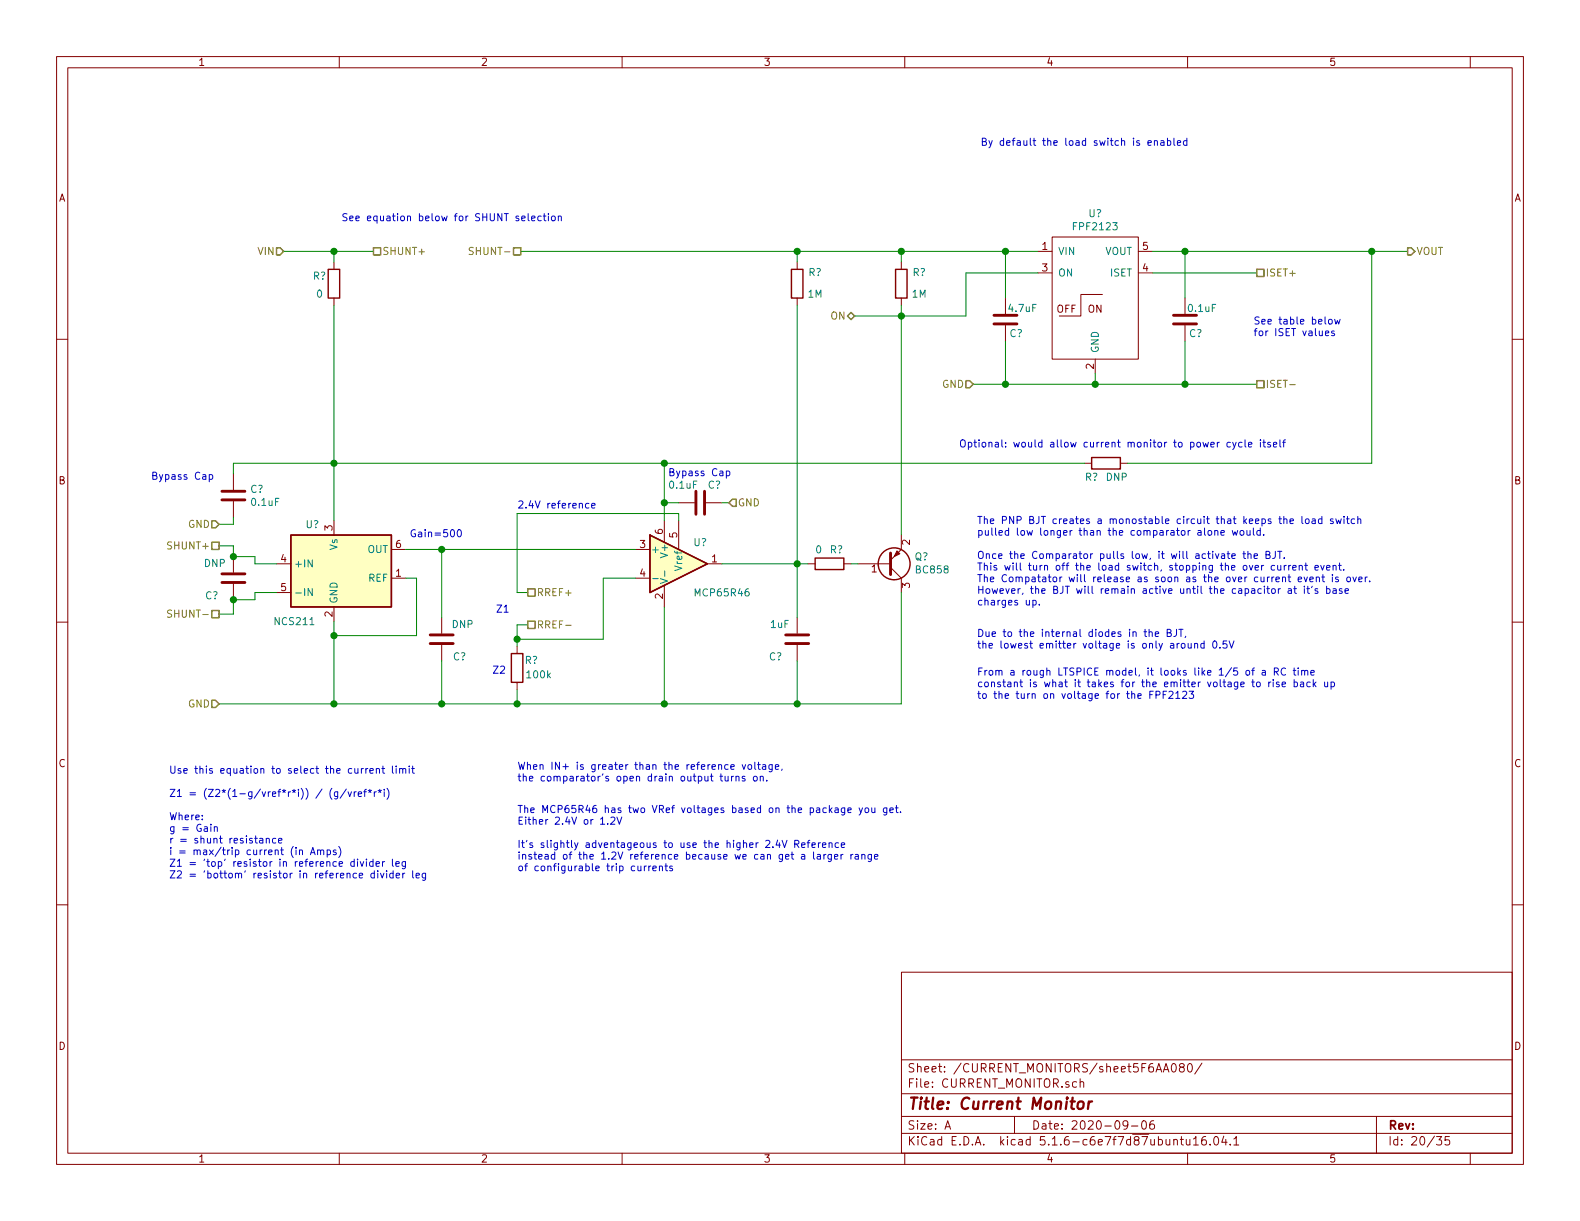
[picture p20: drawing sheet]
<svg xmlns="http://www.w3.org/2000/svg" width="279mm" height="216mm" viewBox="0 0 279 216" stroke-linecap="round" stroke-linejoin="round" font-family="sans-serif">
<defs><g id="words">
<text font-size="2.8" fill="#840000" x="160.4" y="196.2">Title: Current Monitor</text>
<g font-size="2.1" fill="#840000">
<text x="160.4" y="189.6">Sheet: /CURRENT_MONITORS/sheet5F6AA080/</text>
<text x="160.4" y="192.3">File: CURRENT_MONITOR.sch</text>
<text x="160.4" y="202.5">KiCad E.D.A. kicad 5.1.6-c6e7f7d87ubuntu16.04.1</text>
<text x="160.4" y="199.7">Size: A</text>
<text x="182.4" y="199.7">Date: 2020-09-06</text>
<text x="245.4" y="199.7">Rev:</text>
<text x="245.4" y="202.5">Id: 20/35</text>
</g>
<g font-size="1.8" fill="#840000">
<text x="35" y="11.6">1</text>
<text x="85" y="11.6">2</text>
<text x="135" y="11.6">3</text>
<text x="185" y="11.6">4</text>
<text x="235" y="11.6">5</text>
<text x="10.4" y="35.6">A</text>
<text x="267.8" y="35.6">A</text>
<text x="184.3" y="44.2">1</text>
<text x="202.1" y="44.2">5</text>
<text x="184.3" y="48">3</text>
<text x="202.1" y="48">4</text>
<text x="186.8" y="55.3">OFF</text>
<text x="192.4" y="55.3">ON</text>
<text x="193.4" y="65.3" transform="rotate(-90 193.4 65.3)">2</text>
<text x="10.4" y="85.6">B</text>
<text x="267.8" y="85.6">B</text>
<text x="58.8" y="93.8" transform="rotate(-90 58.8 93.8)">3</text>
<text x="117.2" y="94.5" transform="rotate(-90 117.2 94.5)">6</text>
<text x="119.8" y="95.1" transform="rotate(-90 119.8 95.1)">5</text>
<text x="49.7" y="99.4">4</text>
<text x="70" y="102">1</text>
<text x="70" y="96.9">6</text>
<text x="113.2" y="96.9">3</text>
<text x="113.2" y="102">4</text>
<text x="125.9" y="99.4">1</text>
<text x="154.1" y="101.2">1</text>
<text x="160.9" y="96.4" transform="rotate(-90 160.9 96.4)">2</text>
<text x="49.7" y="104.5">5</text>
<text x="117.2" y="105.9" transform="rotate(-90 117.2 105.9)">2</text>
<text x="160.9" y="104" transform="rotate(-90 160.9 104)">3</text>
<text x="58.8" y="109.1" transform="rotate(-90 58.8 109.1)">2</text>
<text x="10.4" y="135.6">C</text>
<text x="267.8" y="135.6">C</text>
<text x="10.4" y="185.6">D</text>
<text x="267.8" y="185.6">D</text>
<text x="35" y="205.5">1</text>
<text x="85" y="205.5">2</text>
<text x="135" y="205.5">3</text>
<text x="185" y="205.5">4</text>
<text x="235" y="205.5">5</text>
</g>
<g font-size="1.8" fill="#0000c2">
<text x="173.4" y="25.8">By default the load switch is enabled</text>
<text x="60.3" y="39.1">See equation below for SHUNT selection</text>
<text x="221.6" y="57.4">See table below</text>
<text x="221.6" y="59.4">for ISET values</text>
<text x="169.5" y="79.1">Optional: would allow current monitor to power cycle itself</text>
<text x="26.7" y="84.8">Bypass Cap</text>
<text x="91.4" y="89.9">2.4V reference</text>
<text x="118.1" y="84.2">Bypass Cap</text>
<text x="72.4" y="95">Gain=500</text>
<text x="172.7" y="92.7">The PNP BJT creates a monostable circuit that keeps the load switch</text>
<text x="172.7" y="94.7">pulled low longer than the comparator alone would.</text>
<text x="172.7" y="98.8">Once the Comparator pulls low, it will activate the BJT.</text>
<text x="172.7" y="100.9">This will turn off the load switch, stopping the over current event.</text>
<text x="172.7" y="102.9">The Compatator will release as soon as the over current event is over.</text>
<text x="172.7" y="105">However, the BJT will remain active until the capacitor at it's base</text>
<text x="172.7" y="107.1">charges up.</text>
<text x="87.6" y="108.3">Z1</text>
<text x="172.7" y="112.6">Due to the internal diodes in the BJT,</text>
<text x="87" y="119.1">Z2</text>
<text x="172.7" y="119.5">From a rough LTSPICE model, it looks like 1/5 of a RC time</text>
<text x="172.7" y="114.7">the lowest emitter voltage is only around 0.5V</text>
<text x="172.7" y="121.5">constant is what it takes for the emitter voltage to rise back up</text>
<text x="172.7" y="123.6">to the turn on voltage for the FPF2123</text>
<text x="29.8" y="136.8">Use this equation to select the current limit</text>
<text x="91.4" y="136.1">When IN+ is greater than the reference voltage,</text>
<text x="29.8" y="140.9">Z1 = (Z2*(1-g/vref*r*i)) / (g/vref*r*i)</text>
<text x="91.4" y="143.8">The MCP65R46 has two VRef voltages based on the package you get.</text>
<text x="91.4" y="138.2">the comparator's open drain output turns on.</text>
<text x="29.8" y="145">Where:</text>
<text x="29.8" y="147.1">g = Gain</text>
<text x="29.8" y="149.1">r = shunt resistance</text>
<text x="91.4" y="145.8">Either 2.4V or 1.2V</text>
<text x="91.4" y="149.9">It's slightly adventageous to use the higher 2.4V Reference</text>
<text x="29.8" y="151.2">i = max/trip current (in Amps)</text>
<text x="29.8" y="153.3">Z1 = 'top' resistor in reference divider leg</text>
<text x="29.8" y="155.3">Z2 = 'bottom' resistor in reference divider leg</text>
<text x="91.4" y="152">instead of the 1.2V reference because we can get a larger range</text>
<text x="91.4" y="154.1">of configurable trip currents</text>
</g>
<g font-size="1.8" fill="#008484">
<text x="190" y="40.7">FPF2123</text>
<text x="192.5" y="38.4">U?</text>
<text x="187.1" y="45.1">VIN</text>
<text x="195.4" y="45.1">VOUT</text>
<text x="55.3" y="49.5">R?</text>
<text x="56" y="52.6">0</text>
<text x="142.9" y="52.6">1M</text>
<text x="143" y="48.8">R?</text>
<text x="161.3" y="52.6">1M</text>
<text x="161.4" y="48.8">R?</text>
<text x="187.1" y="48.9">ON</text>
<text x="196.3" y="48.9">ISET</text>
<text x="178.5" y="55.2">4.7uF</text>
<text x="178.5" y="59.6">C?</text>
<text x="210.2" y="55.2">0.1uF</text>
<text x="210.3" y="59.6">C?</text>
<text x="194.3" y="62.5" transform="rotate(-90 194.3 62.5)">GND</text>
<text x="44.3" y="87.1">C?</text>
<text x="44.6" y="89.5">0.1uF</text>
<text x="118.5" y="86.4">0.1uF</text>
<text x="125.2" y="86.4">C?</text>
<text x="191.9" y="85">R?</text>
<text x="195.6" y="85">DNP</text>
<text x="54.1" y="93.4">U?</text>
<text x="36.1" y="100.3">DNP</text>
<text x="51.9" y="100.3">+IN</text>
<text x="59.7" y="97.3" transform="rotate(-90 59.7 97.3)">Vs</text>
<text x="65" y="97.8">OUT</text>
<text x="115.1" y="97.8">+</text>
<text x="118.1" y="98.2" transform="rotate(-90 118.1 98.2)">V+</text>
<text x="120.6" y="100.7" transform="rotate(-90 120.6 100.7)">Vref</text>
<text x="122.7" y="96.6">U?</text>
<text x="144.3" y="97.8">0</text>
<text x="146.8" y="97.8">R?</text>
<text x="161.7" y="99.1">Q?</text>
<text x="162.1" y="101.4">BC858</text>
<text x="36.3" y="106">C?</text>
<text x="51.9" y="105.4">-IN</text>
<text x="59.7" y="106.8" transform="rotate(-90 59.7 106.8)">GND</text>
<text x="65.2" y="102.9">REF</text>
<text x="123.1" y="105.5">MCP65R46</text>
<text x="48.7" y="110.5">NCS211</text>
<text x="80" y="111">DNP</text>
<text x="136.3" y="111">1uF</text>
<text x="80.1" y="116.8">C?</text>
<text x="92.8" y="117.4">R?</text>
<text x="93.3" y="119.9">100k</text>
<text x="136" y="116.8">C?</text>
</g>
<g font-size="1.8" fill="#848400">
<text x="45.7" y="45.1">VIN</text>
<text x="67.6" y="45.1">SHUNT+</text>
<text x="83.9" y="45.1">SHUNT-</text>
<text x="250.4" y="45.1">VOUT</text>
<text x="223.8" y="48.9">ISET+</text>
<text x="147" y="56.5">ON</text>
<text x="166.6" y="68.6">GND</text>
<text x="223.8" y="68.6">ISET-</text>
<text x="130.4" y="89.5">GND</text>
<text x="33.3" y="93.3">GND</text>
<text x="30.1" y="97.2">SHUNT+</text>
<text x="94.9" y="105.4">RREF+</text>
<text x="30.5" y="109.2">SHUNT-</text>
<text x="94.9" y="111.1">RREF-</text>
<text x="33.3" y="125.1">GND</text>
</g>
</g></defs>
<g fill="none" stroke="#840000" stroke-width=".18">
<path d="M10 10h259.4v195.9h-259.4zM12 12h255.4v191.9h-255.4zM60 10v2M110 10v2M160 10v2M210 10v2M260 10v2M10 60h2M59.1 46.4v1.2M59.1 52.7v1.3M141 46.4v1.2M141 52.7v1.3"/>
<path d="M159.4 46.4v1.2M159.4 52.7v1.3M177.8 52.7v2.8M177.8 57.5v2.8M183.5 44.5h2.6M183.5 48.3h2.6M186.1 41.9h15.2v21.6h-15.2zM194.9 52.1h-3.8v3.8h-3.8M201.3 44.5h2.5M201.3 48.3h2.5M209.5 52.7v2.8M209.5 57.5v2.8"/>
<path d="M267.4 60h2M193.7 63.5v2.5M41.3 83.8v2.8M41.3 88.6v2.8M41.3 98.4v2.8M48.9 99.7h2.5M59.1 92.1v2.5M69.2 97.2h2.6M112.4 97.2h2.5M117.5 92.1v3.8M120 92.1v5.1M120 88.9h2.8"/>
<path d="M124.8 88.9h2.8M125.1 99.7h2.5M142.9 99.7h1.2M149.2 99.7h1.3M151.8 99.7h5.7M159.4 94.6v2.6l-1.9 1.9M191.8 81.9h1.2M198.1 81.9h1.3M10 110h2M41.3 103.3v2.7M48.9 104.8h2.5M59.1 107.3v2.6"/>
<path d="M69.2 102.2h2.6M78.1 109.2v2.8M78.1 114v2.8M91.4 114.3v1.3M112.4 102.2h2.5M117.5 103.5v3.8M141 109.2v2.8M141 114v2.8M157.5 100.3l1.9 1.9v2.6M267.4 110h2M91.4 120.7v1.2M10 160h2"/>
<path d="M267.4 160h2M159.4 171.9h108v32h-108zM159.4 197.4h108M159.4 193.4h108M159.4 187.4h108M167.1 199.7l.5-1.5 .5 1.5M167.2 199.2h.8M179.4 197.4v3M191 191.4l.2-.1h.4v1M191 190.8v1.5M199.4 198.8l-.1 .2a.48 .48 0 0 1-.6 0v-.7a.48 .48 0 0 1 .6-.1l.1 .1a1.19 1.19 0 0 1-.2 1.3l-.5 .1M200.1 199.1h1.1"/>
<path d="M202 198.3l.4-.1a.94 .94 0 0 1 0 1.5 .82 .82 0 0 1-.4-1.4zM204 198.2a.59 .59 0 0 0-.7 .6l.1 .7 .2 .2 .5-.2 .1-.5-.2-.2h-.4l-.3 .2M207.3 188.1h.2a.8 .8 0 0 1 .5 .7 .8 .8 0 0 1-.5 .8 1 1 0 0 1-.2-1.5zM208.8 188.7l-.2-.3v-.2l.2-.1h.5l.1 .2-.1 .3-.6 .2a.48 .48 0 0 0-.1 .6l.2 .2 .5-.2a.48 .48 0 0 0-.2-.7M210.1 188.2l.2-.1a.81 .81 0 0 1 .6 .6 .81 .81 0 0 1-.3 .8l-.1 .1a.79 .79 0 0 1-.4-1.4zM212.5 188l-1.2 1.9M243.4 197.4v6.5M60 203.9v2M110 203.9v2M159.4 200.4h108M160 203.9v2M207.6 201.6l.2-.1h.3l.1 1"/>
<path d="M208.7 201.5h.6M208.9 201v1.3l.4 .2M209.8 201.5l.1 .9 .3 .1 .2-.2M210 203.9v2M210.4 201.5v1M211 201.4l.5-.4v1.5M211 202.5h.9M213.2 201a.59 .59 0 0 0-.7 .6v.7l.3 .2 .5-.2v-.5l-.1-.2-.4-.1-.3 .3M214 202.3v.2M214.8 201h.2a.8 .8 0 0 1 .5 .7 .8 .8 0 0 1-.5 .8 1 1 0 0 1-.2-1.5zM216.4 200.9l-.3 1.1h.9M216.8 201.5v1"/>
<path d="M217.6 202.3v.2M218.2 201.4l.4-.4v1.5M218.2 202.5h.8M254 201h.9l-.4 .5 .4 .2v.6l-.2 .2-.7-.2M256.3 201h-.7l-.1 .7 .2-.2 .5 .1 .2 .2-.1 .5-.2 .2-.6-.2M260 203.9v2"/>
</g>
<path d="M190.7 194.9a.53 .53 0 0 1 .5-.2 .53 .53 0 0 1 .4 .4v.6a.54 .54 0 0 1-.6 .4 .54 .54 0 0 1-.5-.4zM192.6 194.8l-.2 1.3M193.1 194.8a.54 .54 0 0 0-.6 .3" fill="none" stroke="#840000" stroke-width=".41"/>
<g fill="#ffffc2" stroke="#ffffc2" stroke-width=".18">
<path d="M114.9 94.6l10.2 5.1-10.2 5.1z"/>
<path d="M51.4 94.6h17.8v12.7h-17.8z"/>
</g>
<g fill="none" stroke="#840000" stroke-width=".25">
<path d="M58 47.6h2.1v5.1h-2.1zM140 47.6h2v5.1h-2zM158.4 47.6h2v5.1h-2zM51.4 94.6h17.8v12.7h-17.8zM114.9 94.6l10.2 5.1-10.2 5.1zM144.1 98.7h5.1v2h-5.1zM193 80.9h5.1v2h-5.1zM90.4 115.6h2.1v5.1h-2.1z"/>
<circle cx="158.1" cy="99.7" r="2.82"/>
</g>
<path d="M55.2 104.1v1.2l-.7-1.2v1.2M115.4 102.3h1M116.8 102.3l1.2 .4-1.2 .5M117.6 100.9v1" fill="none" stroke="#008484" stroke-width=".18"/>
<g fill="none" stroke="#840000" stroke-width=".51">
<path d="M175.8 55.8h4M175.8 57.3h4M207.5 55.8h4.1M207.5 57.3h4.1M39.2 88.4h4.1M39.2 86.9h4.1M123.1 86.9v4M124.6 86.9v4M157.5 97.8v3.8M39.2 101.5h4.1M39.2 103h4.1M76.1 112.3h4"/>
<path d="M76.1 113.8h4M138.9 112.3h4.1M138.9 113.8h4.1"/>
</g>
<path d="M158.6 97.4l.5 .5-1 .5z" fill="#840000" stroke="#840000" stroke-width=".18"/>
<g fill="none" stroke="#008400" stroke-width=".18">
<path d="M50.2 44.5h15.8M59.1 44.5v1.9M59.1 54v38.1M92.1 44.5h91.4M141 44.5v1.9M141 54v55.2M159.4 44.5v1.9M159.4 54v40.6M177.8 44.5v8.2M183.5 48.3h-12.7v7.6h-19.7M203.8 44.5h45.1M203.8 48.3h18.4"/>
<path d="M209.5 44.5v8.2M242.6 44.5v37.4h-43.2M172.1 67.9h50.1M177.8 60.3v7.6M193.7 66v1.9M209.5 60.3v7.6M38.7 96.5h2.6v1.9h3.8v1.3h3.8M41.3 91.4v1.3h-2.6M71.8 97.2h40.6M78.1 97.2v12M117.5 81.9v10.2M117.5 88.9h2.5"/>
<path d="M120 92.1v-1.3h-28.6v14h1.9M127.6 99.7h15.3M127.6 88.9h1.3M150.5 99.7h1.3M191.8 81.9h-150.5v1.9M48.9 104.8h-3.8v1.2h-3.8v2.6h-2.6M59.1 109.9v14.6M71.8 102.2h1.9v10.2h-14.6M78.1 116.8v7.7M93.3 110.5h-1.9v3.8M112.4 102.2h-5.7v10.8h-15.3M117.5 107.3v17.2"/>
<path d="M141 116.8v7.7M159.4 104.8v19.7h-120.7M91.4 121.9v2.6"/>
</g>
<g fill="none" stroke="#848400" stroke-width=".25">
<path d="M48.9 43.8h.6l.7 .7-.7 .6h-.6zM66 43.8h1.3v1.3h-1.3zM90.8 43.8h1.3v1.3h-1.3zM149.9 55.9l.6-.7 .6 .7-.6 .6zM222.2 47.6h1.3v1.3h-1.3zM248.9 43.8h.7l.6 .7-.6 .6h-.7zM170.8 67.3h.6l.7 .6-.7 .7h-.6zM222.2 67.3h1.3v1.3h-1.3zM37.5 95.9h1.2v1.3h-1.2zM37.5 92.1h.6l.6 .6-.6 .6h-.6zM128.9 88.9l.6-.6h.7v1.2h-.7zM37.5 108h1.2v1.2h-1.2z"/>
<path d="M93.3 104.1h1.3v1.3h-1.3zM93.3 109.9h1.3v1.2h-1.3zM37.5 123.8h.6l.6 .7-.6 .6h-.6z"/>
</g>
<path d="M83.7 43.8l-.5-.1-.2 .2v.2l.1 .2 .5 .2 .1 .3-.3 .2h-.4M228.1 68h.9M30.4 108l-.5-.1-.2 .1-.1 .2 .1 .2 .5 .2 .2 .3-.3 .2h-.5M100 110.6h1" fill="none" stroke="#848400" stroke-width=".18"/>
<g fill="none" stroke="#0000c2" stroke-width=".18">
<path d="M93.4 37.8v1.1l.2 .1M94 38.6l.6-.1v-.2l-.4-.1-.2 .2 .1 .6h.5M95.7 38.3l-.3-.1-.3 .2 .1 .6h.5M96.1 38.2h.4M96.2 37.8v1.1l.3 .1M97 37.8v.1M97 38.2v.8M97.6 38.3l.3-.1 .3 .2-.1 .6h-.3l-.3-.2zM98.7 38.3l.2-.1 .3 .1 .1 .7M98.7 38.2v.8M203 25.3l.6-.1-.1-.3h-.3l-.2 .1v.7h.5M204.1 25l.2-.1h.3l.1 .8"/>
<path d="M204.1 24.9v.8M205.3 24.9h.5v.8M205.8 25.2h-.4l-.2 .2 .1 .3h.5M206.5 24.9h.3l.2 .2-.1 .6h-.4M206.5 24.4v1.3M207.6 24.4v1.1l.2 .2M208.2 25.3l.6-.1-.1-.3h-.3l-.2 .1 .1 .7h.4M209.9 24.9h-.4l-.2 .2 .1 .6h.5M209.9 24.4v1.3M234.4 58.9l.6-.1-.1-.2-.3-.1-.2 .2v.6h.5M235 56.6l.2-.1 .3 .1 .1 .5-.1 .2h-.3l-.2-.1zM235.9 58.6l-.2-.1-.2 .2v.2l.4 .1v.3h-.4"/>
<path d="M236 56.5l.2 .8 .3-.6 .2 .6 .3-.8M215.3 78.2v.8M215.6 78.2l-.3 .2M217.6 78.3l-.4-.1-.2 .2 .1 .6h.5M218 78.2l.3 .8M218.6 78.2l-.4 1.1-.2 .2M219.6 78.3l-.3-.1-.3 .2 .2 .6h.4M220.2 77.8v1.1l.1 .1M220.8 78.6l.6-.1-.1-.2-.3-.1-.2 .2v.6h.5M222.9 77.8v.1M222.9 78.2v.8M223.3 78.2h.5"/>
<path d="M223.5 77.8v1.1l.3 .1M224.6 78.3l-.3-.1-.1 .2v.2l.4 .1v.3h-.4M225.2 78.6l.6-.1-.1-.2-.3-.1-.2 .2v.6h.5M226.3 77.8v1.1l.2 .1M226.8 78.2h.5M227.3 77.8l-.3 .2v1M37 84l.4-.1 .2 .3-.1 .5h-.5M37 83.9v1.3M81 93.8l.2-.2a.67 .67 0 0 1 .4 .7 .67 .67 0 0 1-.4 .6l-.4-.5zM104.1 89.1l-.3-.1-.3 .2 .2 .6h.4M104.6 89.4l.6-.1v-.2l-.4-.1-.2 .2 .1 .6h.5M128.4 83.3h.4l.3 .2-.2 .6h-.5"/>
<path d="M128.4 83.3v1.3M213.7 93.9l.3-.1 .3 .2-.2 .6h-.3l-.1-.1zM214.8 93.9l.2-.1 .3 .1 .1 .7M214.8 93.8v.8M215.9 94.2l.6-.1v-.2l-.4-.1-.2 .2 .1 .6h.5M216 98h.5l.1 .8M216.6 98.2l-.4 .1-.2 .2v.2h.6M217 97.9h.5M217.2 97.5v1.1l.3 .2M217.8 98.3l.6-.1v-.2l-.4-.1-.2 .2 .1 .6h.5M217.9 93.8l.2 .8 .3-.6 .2 .6 .3-.8M219.4 93.9l.3-.1 .3 .2-.2 .6h-.3l-.2-.2z"/>
<path d="M219.8 97.9h.5M220 97.5v1.1l.3 .2M220.5 93.8v.8h.4l.2-.1M220.7 98l.2-.1 .3 .1v.8M220.7 97.5v1.3M221.1 93.8v.8M221.6 93.4v1.1l.2 .1M221.8 98.3l.6-.1-.1-.2-.4-.1-.1 .2v.6h.5M222.9 93.9l-.4-.1-.3 .2 .2 .6h.5M222.9 93.4v1.2M223.5 94.5v.1M223.9 98.1l.5-.1 .2-.2-.1-.2-.6-.1v1.3h.5l.2-.2v-.3l-.3-.2"/>
<path d="M225.5 97.5v.9a.39 .39 0 0 1-.5 .4M225.9 100l.1 .8h.3l.2-.1M225.9 97.5h.8M226.3 97.5v1.3M226.5 100v.8M227 91.9l.2-.2 .3 .1 .1 .8M227.1 98.6v.2M227.1 100v.8M227.5 100h-.3l-.1 .2M227.9 100v.8M228.1 92.2l.6-.2v-.2l-.4-.1-.2 .2 .1 .6h.5M228.2 100h-.2l-.1 .2"/>
<path d="M229.7 100v.8M230.2 91.3v1.1l.2 .2M230.7 100h.5M230.9 99.5v1.1l.3 .2M231 91.8l.3-.1 .1 .2v.6l-.3 .1-.3-.2zM232.1 91.8h.4l.1 .8M232.6 92l-.4 .1-.2 .2 .1 .2h.5M233.6 100l.3 .8 .3-.8M233.8 91.8l-.4-.1-.3 .3 .1 .5h.6M233.8 91.3v1.3M235.7 91.8l-.3-.1-.1 .2v.2l.4 .1v.3h-.4M235.7 100v.8"/>
<path d="M236.2 91.7l.3 .9 .2-.6 .3 .6 .2-.9M236.7 100h.5M236.9 99.5v1.1l.3 .2M237.7 91.3v.1M237.7 91.7v.9M238.1 91.7h.5M238.3 91.3v1.1l.3 .2M239.5 91.8l-.3-.1-.3 .3 .2 .5h.4M240.1 91.9l.2-.2 .3 .1v.8M240.1 91.3v1.3M182.7 106.2l.3-.1 .2 .3-.1 .5h-.4M182.7 106.1v1.3"/>
<path d="M183.8 106.9v.1M202.3 111.7h.5M202.5 111.3v1.1l.3 .1M203.2 111.8l.2-.1 .3 .1 .1 .7M203.2 111.3v1.2M204.3 112.1l.6-.1-.1-.2-.3-.1-.2 .2v.6h.5M206.4 111.9l.6-.1 .1-.2-.1-.2-.6-.1v1.2h.5l.2-.1v-.3l-.3-.2M208.1 111.3v.9l-.3 .3h-.2M208.5 111.3h.7M208.8 111.3v1.2M208.9 113.9l.2-.1 .4 .1v.5l-.1 .2h-.3l-.2-.1zM209.7 112.5l-.2 .2"/>
<path d="M210.1 113.8l.1 .8h.3l.1-.1M210.6 113.8v.8M211.3 113.9l.1-.1h.3l.1 .8M211.3 113.8v.8M212.9 113.8h-.3l-.3 .2 .1 .6h.5M212.9 113.3v1.3M214.6 113.5l.2-.2a.67 .67 0 0 1 .4 .7 .67 .67 0 0 1-.4 .6l-.3-.2v-.3zM215.7 114.5v.1M216.9 113.3h-.6v.6l.2-.1 .4 .1v.6l-.2 .1-.4-.1M217.3 113.3l.5 1.3 .4-1.3M220.4 118.7l.1-.2 .4 .2 .1 .5-.1 .1-.4 .1-.1-.1zM221.3 118.5h.5"/>
<path d="M221.8 118.1l-.3 .2v1.1M223.2 118.6h.5l.1 .8M223.8 118.8l-.5 .1-.1 .2v.2h.6M225 104.1h.3l.2 .2-.1 .6h-.3l-.2-.1zM225.3 118.8l.7-.1v-.5l-.2-.1h-.5v1.3M225.4 100h-.4l-.2 .2 .1 .6h.5M225.6 118.8l.5 .6M226.1 104.1v.8M226.4 104.1l-.3 .2M227.3 118.2a.6 .6 0 0 0-.8 .5 .6 .6 0 0 0 .6 .7l.2-.1M227.8 102h.4M227.8 104.1h.5l.1 .8"/>
<path d="M227.9 101.6v1.1l.3 .2M228.4 104.4h-.5l-.1 .2v.3h.6M228.6 100.4l.6-.1v-.3h-.4l-.2 .2 .1 .6h.5M228.7 118.5h.5M228.8 104.1h.5M228.9 118.1v1.1l.3 .2M229 103.7v1l.3 .2M229.6 102.4l.6-.1-.1-.2-.4-.1-.1 .2v.6h.5M229.6 118.1v.1M229.6 118.5v.9M229.7 100.1l.2-.1h.3l.1 .8M230.2 118.7l.2-.2 .3 .1v.8"/>
<path d="M230.2 118.5v.9M230.6 102l.3 .9 .3-.9M230.7 103.7v.1M230.7 104.1v.8M230.7 118.7l.2-.2 .3 .1 .1 .8M231.1 104.1h.5M231.3 103.7v1l.3 .2M231.6 102.4l.6-.1v-.2l-.4-.1-.2 .2 .1 .6h.5M231.8 118.9l.6-.1v-.2l-.4-.1-.2 .2 .1 .6h.5M232.1 103.7l-.2 .2M232.5 100.4l.6-.1v-.3h-.4l-.2 .2 .1 .6h.5M232.8 102.2l.2-.2 .2 .1 .1 .8"/>
<path d="M232.8 102v.9M233 104.1h-.3l-.2 .2 .1 .1 .4 .2v.3h-.5M233.7 102h.5M233.9 101.6v1.1l.3 .2M234.6 100.4l.6-.1-.1-.3h-.3l-.2 .2v.6h.5M234.6 104.1h.3l.3 .2-.1 .6h-.5M234.6 103.7v1.2M235.6 101.6v.1M235.6 102v.9M235.7 100.1l.2-.1h.3l.1 .8M235.7 104.1h.5l.1 .8M236.3 104.4h-.4l-.2 .2v.3h.6"/>
<path d="M236.7 102.1l-.4-.1-.1 .2v.2l.5 .1v.3h-.5M237.3 104.1h-.3l-.2 .2 .1 .1 .4 .2v.3h-.5M237.6 100.7v.1M237.8 104.5l.7-.1-.1-.3h-.4l-.2 .2 .1 .6h.5M238.3 102.1l.3-.1 .2 .2-.1 .6-.3 .1-.2-.3zM239.2 102l.3 .9 .4-.9M240.3 102.4l.6-.1-.1-.2-.3-.1-.2 .2v.6h.5M241.4 102v.9M241.8 102l-.4 .3M242.2 102.7v.2M58.7 139.4a1.47 1.47 0 0 0 0 1.9M61.2 139.5l-1.1 1.6"/>
<path d="M63.9 135.9v.8M64.3 135.9h-.3l-.1 .2M64.7 135.9v.8M64.8 139.6l-.3 .2v1M65 135.9h-.2l-.1 .2M65.1 139.8l.3 .1 .3-.1M65.4 136.3l.6-.1v-.3h-.4l-.2 .2 .1 .6h.5M65.4 139.6v.3M66.5 136l.3-.1h.2l.1 .8M66.5 135.9v.8M66.9 139.8l.3 .1 .3-.1M67.2 139.6v.3"/>
<path d="M67.5 135.9h.5M67.7 135.5v1.1l.3 .1M67.9 139.6v.1M68.4 139.4a1.47 1.47 0 0 1 0 1.9M69.4 135.5v1.1l.2 .1M70.1 135.5v.1M70.1 135.9v.8M70.7 136l.1-.1h.3l.1 .8M70.7 135.9v.8M71.2 136.1l.2-.2h.3l.1 .8M72.4 135.5v.1M72.4 135.9v.8"/>
<path d="M72.8 135.9h.5M73 135.5v1.1l.3 .1M127.3 137.3h.5M127.5 136.8v1.1l.3 .2M128.2 137.3l.1 .7 .3 .1 .2-.1M128.8 137.3v.8M129.2 135.6l.6-.1v-.2l-.4-.1-.2 .2 .1 .6h.5M129.4 137.3v.8M129.7 137.3l-.3 .2M130.1 137.4l.2-.1h.3l.1 .8M130.1 137.3v.8M131.2 135.2l.3 .8 .4-.8"/>
<path d="M131.7 137.3h-.3l-.2 .1 .1 .2 .4 .1v.3h-.5M132.4 135.3l.3-.1 .2 .1-.1 .7h-.3l-.2-.2zM133.3 137.3h.4l.2 .2-.1 .5-.3 .1-.3-.2zM133.5 134.8v1.1l.2 .1M134 135.2h.4M134.1 134.8v1.1l.3 .1M134.4 137.4l.2-.1h.3l.1 .8M134.4 137.3v.8M134.9 135.3h.5v.7M135.4 135.5l-.4 .1-.2 .1 .2 .3h.4M135.6 138v.1M136.6 135.2l-.1 1.1-.2 .2-.3-.1"/>
<path d="M136.6 135.3l-.4-.1-.2 .2 .1 .6h.5M137.1 135.6l.6-.1-.1-.2-.3-.1-.2 .2 .1 .6h.4M138.3 136l-.1 .2M203.3 122.8h.5M203.9 122.2h-.6v1.3M204.4 122.9l.6-.1 .1-.4-.2-.2h-.5v1.3M205.7 122.8h.4M206.3 122.2h-.6v1.3M206.7 122.4l.5-.2 .2 .4-.7 .9h.7M207.9 122.6l.4-.4v1.3M207.9 123.5h.7M209.1 122.4l.5-.2 .3 .4-.1 .2-.7 .7h.8"/>
<path d="M210.3 122.2h.8l-.5 .5 .4 .1 .1 .5-.3 .2-.5-.1M221.3 120.6h.5M221.5 120.2v1.1l.3 .1M222.3 120.7l.3-.1 .2 .1 .1 .5-.2 .2h-.3l-.2-.1v-.5zM224.4 120.6v.8M224.7 120.6l-.3 .2M225.1 120.2v.1M225.1 120.6v.8M226.2 120.7l-.3-.1-.2 .2 .1 .2 .4 .1v.3h-.5M226.7 121l.6-.1v-.2l-.4-.1-.2 .2 .1 .6h.5M228.9 120.7l.3-.1 .2 .2-.1 .6h-.4M228.9 120.2v1.2"/>
<path d="M230 120.7h.5v.7M230.5 120.9l-.4 .1-.2 .1 .1 .3h.5M231.7 120.7l-.4-.1-.2 .2 .1 .6h.5M232.2 120.2v1.2M232.4 121l.3 .4M232.7 120.6l-.5 .5M234.2 120.6l.1 .8h.3l.2-.1M234.8 120.6v.8M235.4 120.7l.3-.1 .3 .2-.1 .6h-.5M235.4 120.6v1.3M37.3 145.7v.2M37.3 146.2v.8"/>
<path d="M37.9 146.3l.2-.1h.3v.8M37.9 146.2v.8M45.9 148.3h.5l.1 .8M46.5 148.5l-.4 .1-.2 .2v.2h.6M47.1 148.4l.2-.2 .3 .1v.8M47.1 148.2v.9M48.8 148.3l-.4-.1-.2 .3 .1 .5h.5M49.3 148.6l.6-.1-.1-.2-.3-.1-.2 .2v.6h.5M53 150.4l.1-.1h.3l.1 .8M54.9 151.1l.4-1.2 .4 1.2M55 150.8h.6M56.2 150.4l.1-.1h.3l.1 .8"/>
<path d="M56.2 150.3v.8M56.7 150.5l.2-.2h.3l.1 .8M57.9 150.3h.3l.2 .2-.1 .6h-.4M57.9 150.3v1.3M59.4 150.3h-.3l-.2 .2 .1 .1 .4 .2v.3h-.5M59.7 140v1.1l-.2 .2-.3-.1M59.7 140.1l-.3-.1-.3 .2 .1 .6h.5M59.9 149.7a1.4 1.4 0 0 1 0 1.9M61.5 140l.3 .8 .4-.8M62.6 152.4l-.3-.1-.3 .3 .2 .5h.4M62.6 140v.8M62.6 151.9v1.3"/>
<path d="M63 140l-.3 .1-.1 .1M63.2 151.9v.1M63.2 152.3v.9M63.3 140.4l.7-.1-.1-.2-.4-.1-.2 .2 .1 .6h.5M63.7 152.3l.3 .9 .3-.9M64.3 140h.5M64.8 151.9v.1M64.8 152.3v.9M65.2 140.1l.2-.2 .2 .2M66 152.4l-.4-.1-.2 .3 .1 .5h.5M66 151.9v1.3M66.2 154.5l-.4-.1-.2 .2 .1 .6h.5"/>
<path d="M66.2 140v.8M66.2 154v1.2M66.5 152.8l.6-.1-.1-.3-.3-.1-.2 .2v.6h.5M66.5 140l-.3 .2M66.8 154v.1M66.8 154.4v.8M67 140.1l.2-.2 .1 .2M67.3 154.4l.3 .8 .3-.8M67.6 152.3v.9M67.9 140v.8M68 152.3l-.4 .3M68.4 154v.1"/>
<path d="M68.4 154.4v.8M69.4 151.9v1.1l.2 .2M69.5 154.5l-.3-.1-.3 .2 .1 .6h.5M69.5 154v1.2M70 152.8l.6-.1v-.3l-.4-.1-.2 .2 .1 .6h.5M70.1 154.8l.6-.1-.1-.2-.3-.1-.2 .2v.6h.5M71.2 154.4v.8M71.6 154.4l-.3 .1-.1 .1M71.7 152.3v1.1l-.2 .2-.4-.1M71.7 152.4l-.4-.1-.2 .3 .1 .5h.5M73 154v1.1l.2 .1M73.6 154.8l.6-.1-.1-.2-.3-.1-.2 .2v.6h.5"/>
<path d="M75.3 154.4l-.1 1.1-.2 .2-.3-.1M75.3 154.5l-.4-.1-.2 .2 .1 .6h.5M107.5 145.6v.1M108 144.6l.5-.1 .2 .3v.2l-.8 .7h.8M109.1 144.5l.4 1.2 .5-1.2M113.9 153.1v.9M114.3 153.1l-.4 .3M114.7 153.1v.9M115.1 153.1l-.4 .3M115.4 153.5l.7-.1-.1-.2-.4-.1-.2 .2 .1 .6h.5M116.6 153.3l.2-.2 .3 .1v.8M116.6 153.1v.9"/>
<path d="M117.6 153.1h.5M117.8 152.7v1.1l.3 .2M118.9 153.2l-.3-.1-.2 .2 .1 .2 .4 .1v.3h-.5M138.3 148.6l.4 1.3 .5-1.3M140.5 149.3l.7-.2v-.4l-.2-.1h-.5v1.3M140.8 149.3l.5 .6M141.8 149.4l.6-.1-.1-.2-.4-.1-.1 .2v.6h.5M142.7 149h.5M143.2 148.6l-.3 .2v1.1M143.6 149.4l.6-.1-.1-.2-.3-.1-.2 .2v.6h.5M143.9 150.6v1.1l.2 .2M144.6 151.1h.4l.1 .8"/>
<path d="M144.7 149v.9M145.1 149l-.4 .3M145.1 151.4h-.4l-.2 .2 .2 .3h.4M145.4 149.4l.6-.1v-.2l-.4-.1-.2 .2 .1 .6h.5M145.7 151.1v.8M146 151.1l-.3 .2M146.6 149.1l.2-.1 .3 .1v.8M146.6 149v.9M147 151.1v1.1l-.2 .1h-.3M147 151.1h-.3l-.3 .2 .1 .6h.5M147.6 151.5l.6-.1-.1-.3h-.3l-.2 .2v.6h.5M147.7 142.9h.5v.8"/>
<path d="M148.2 143.2h-.4l-.2 .2 .1 .2h.5M148.3 149.1l-.4-.1-.2 .3 .1 .5h.5M148.7 151.1v.8M148.8 149.4l.6-.1-.1-.2-.4-.1-.1 .2v.6h.5M149.1 151.1l-.4 .2M149.4 142.8l-.1 1.2-.2 .1-.3-.1M149.4 142.9l-.4-.1-.2 .3 .1 .5h.5M149.9 143.3l.6-.1v-.3l-.4-.1-.2 .2 .1 .6h.5M150.5 151.1v.8M150.8 151.1l-.3 .2M151.3 151.1h.4l.1 .8M151.8 151.4h-.4l-.2 .2 .1 .3h.5"/>
<path d="M151.9 142.8l.3 .9M152.4 151.2l.2-.1h.3l.1 .8M152.4 151.1v.8M152.5 142.8l-.4 1.2-.2 .1M153.1 142.9l.3-.1 .2 .3-.1 .5-.3 .1-.2-.1zM154.1 151.1v1l-.3 .2h-.3M154.1 151.1h-.4l-.2 .2 .1 .6h.5M154.2 142.8v.8l.3 .1 .2-.1M154.6 151.5l.6-.1v-.3h-.4l-.2 .2 .1 .6h.5M154.7 142.8v.9M156.8 142.8v1.2l-.2 .1-.3-.1M156.8 142.9l-.3-.1-.3 .3 .1 .5h.5"/>
<path d="M157.4 143.3l.6-.1-.1-.3-.3-.1-.2 .2v.6h.5M158.3 142.8h.5M158.5 142.4v1.1l.3 .2M159.2 143.6v.1"/>
</g>
<g fill="#008400" stroke="#008400" stroke-width=".25">
<circle cx="159.4" cy="55.9" r=".51"/>
<circle cx="78.1" cy="124.5" r=".51"/>
<circle cx="159.4" cy="44.5" r=".51"/>
<circle cx="177.8" cy="44.5" r=".51"/>
<circle cx="242.6" cy="44.5" r=".51"/>
<circle cx="91.4" cy="113" r=".51"/>
<circle cx="141" cy="44.5" r=".51"/>
<circle cx="59.1" cy="81.9" r=".51"/>
<circle cx="209.6" cy="67.9" r=".51"/>
<circle cx="209.6" cy="44.5" r=".51"/>
<circle cx="117.5" cy="88.9" r=".51"/>
<circle cx="78.1" cy="97.2" r=".51"/>
<circle cx="177.8" cy="67.9" r=".51"/>
<circle cx="141" cy="124.5" r=".51"/>
<circle cx="41.3" cy="98.4" r=".51"/>
<circle cx="91.4" cy="124.5" r=".51"/>
<circle cx="141" cy="99.7" r=".51"/>
<circle cx="59.1" cy="124.5" r=".51"/>
<circle cx="59.1" cy="44.5" r=".51"/>
<circle cx="117.5" cy="81.9" r=".51"/>
<circle cx="59.1" cy="112.4" r=".51"/>
<circle cx="41.3" cy="106" r=".51"/>
<circle cx="193.7" cy="67.9" r=".51"/>
<circle cx="117.5" cy="124.5" r=".51"/>
</g>
<use href="#words"/>
</svg>
